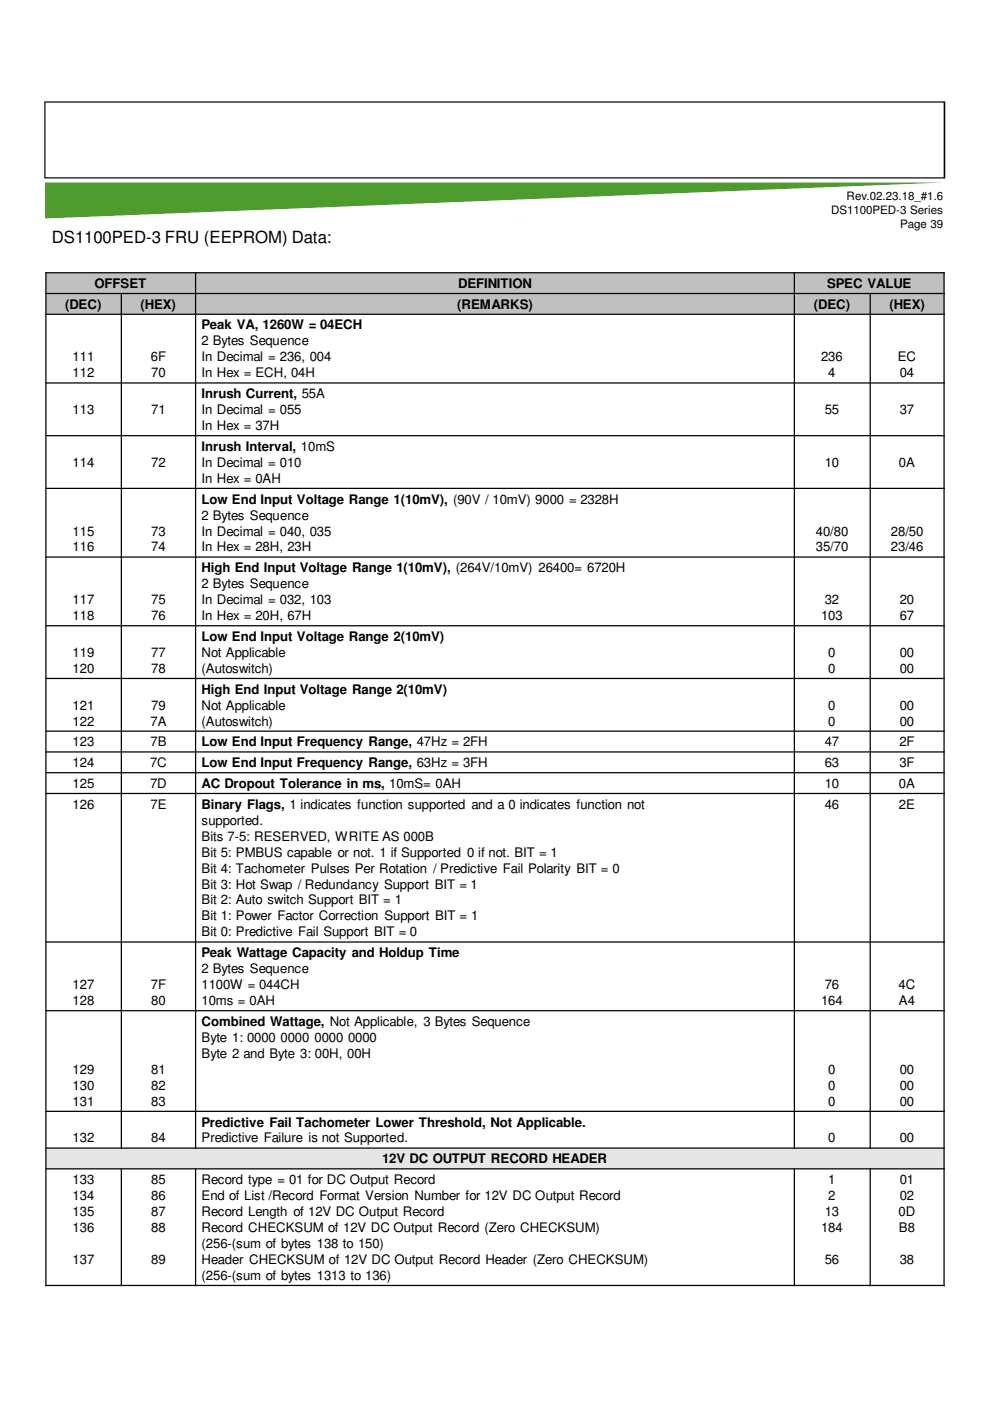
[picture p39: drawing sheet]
<svg xmlns="http://www.w3.org/2000/svg" width="210mm" height="297mm" viewBox="0 0 210 297" stroke-linecap="round" stroke-linejoin="round" font-family="sans-serif">
<defs><g id="words">
<text font-size="3.6" x="11" y="51.6">DS1100PED-3 FRU (EEPROM) Data:</text>
<g font-size="2.8">
<text x="13.8" y="65.4">(DEC)</text>
<text x="20.1" y="61">OFFSET</text>
<text x="29.8" y="65.4">(HEX)</text>
<text x="96.9" y="65.4">(REMARKS)</text>
<text x="97.2" y="61">DEFINITION</text>
<text x="172.6" y="65.4">(DEC)</text>
<text x="175.4" y="61">SPEC VALUE</text>
<text x="188.6" y="65.4">(HEX)</text>
<text x="42.8" y="69.8">Peak VA, 1260W = 04ECH</text>
<text x="15.4" y="76.6">111</text>
<text x="32" y="76.6">6F</text>
<text x="42.8" y="73.2">2 Bytes Sequence</text>
<text x="42.8" y="76.6">In Decimal = 236, 004</text>
<text x="174.2" y="76.6">236</text>
<text x="190.4" y="76.6">EC</text>
<text x="15.4" y="80">112</text>
<text x="32.1" y="80">70</text>
<text x="42.8" y="80">In Hex = ECH, 04H</text>
<text x="175.7" y="80">4</text>
<text x="190.8" y="80">04</text>
<text x="15.4" y="87.8">113</text>
<text x="32.1" y="87.8">71</text>
<text x="42.8" y="87.8">In Decimal = 055</text>
<text x="42.8" y="84.4">Inrush Current, 55A</text>
<text x="174.9" y="87.8">55</text>
<text x="190.8" y="87.8">37</text>
<text x="42.8" y="91.2">In Hex = 37H</text>
<text x="42.8" y="95.6">Inrush Interval, 10mS</text>
<text x="15.4" y="99">114</text>
<text x="32.1" y="99">72</text>
<text x="42.8" y="99">In Decimal = 010</text>
<text x="174.9" y="99">10</text>
<text x="190.7" y="99">0A</text>
<text x="42.8" y="102.4">In Hex = 0AH</text>
<text x="42.8" y="106.8">Low End Input Voltage Range 1(10mV), (90V / 10mV) 9000 = 2328H</text>
<text x="15.4" y="113.5">115</text>
<text x="32.1" y="113.5">73</text>
<text x="42.8" y="110.2">2 Bytes Sequence</text>
<text x="42.8" y="113.5">In Decimal = 040, 035</text>
<text x="173.1" y="113.5">40/80</text>
<text x="189" y="113.5">28/50</text>
<text x="15.4" y="116.9">116</text>
<text x="32.1" y="116.9">74</text>
<text x="42.8" y="116.9">In Hex = 28H, 23H</text>
<text x="173.1" y="116.9">35/70</text>
<text x="189" y="116.9">23/46</text>
<text x="42.8" y="124.7">2 Bytes Sequence</text>
<text x="42.8" y="121.3">High End Input Voltage Range 1(10mV), (264V/10mV) 26400= 6720H</text>
<text x="15.4" y="128.1">117</text>
<text x="15.4" y="131.5">118</text>
<text x="32.1" y="128.1">75</text>
<text x="32.1" y="131.5">76</text>
<text x="42.8" y="128.1">In Decimal = 032, 103</text>
<text x="42.8" y="131.5">In Hex = 20H, 67H</text>
<text x="174.2" y="131.5">103</text>
<text x="174.9" y="128.1">32</text>
<text x="190.8" y="128.1">20</text>
<text x="190.8" y="131.5">67</text>
<text x="42.8" y="135.9">Low End Input Voltage Range 2(10mV)</text>
<text x="15.4" y="139.3">119</text>
<text x="15.4" y="142.7">120</text>
<text x="32.1" y="139.3">77</text>
<text x="32.1" y="142.7">78</text>
<text x="42.8" y="139.3">Not Applicable</text>
<text x="42.8" y="142.7">(Autoswitch)</text>
<text x="175.7" y="139.3">0</text>
<text x="175.7" y="142.7">0</text>
<text x="190.8" y="139.3">00</text>
<text x="190.8" y="142.7">00</text>
<text x="42.8" y="147.1">High End Input Voltage Range 2(10mV)</text>
<text x="15.4" y="150.5">121</text>
<text x="15.4" y="153.8">122</text>
<text x="31.9" y="153.8">7A</text>
<text x="32.1" y="150.5">79</text>
<text x="42.8" y="150.5">Not Applicable</text>
<text x="42.8" y="153.8">(Autoswitch)</text>
<text x="175.7" y="150.5">0</text>
<text x="175.7" y="153.8">0</text>
<text x="190.8" y="150.5">00</text>
<text x="190.8" y="153.8">00</text>
<text x="15.4" y="158.2">123</text>
<text x="31.9" y="158.2">7B</text>
<text x="42.8" y="158.2">Low End Input Frequency Range, 47Hz = 2FH</text>
<text x="174.9" y="158.2">47</text>
<text x="190.8" y="158.2">2F</text>
<text x="15.4" y="162.6">124</text>
<text x="15.4" y="167">125</text>
<text x="31.8" y="162.6">7C</text>
<text x="31.8" y="167">7D</text>
<text x="42.8" y="162.6">Low End Input Frequency Range, 63Hz = 3FH</text>
<text x="42.8" y="167">AC Dropout Tolerance in ms, 10mS= 0AH</text>
<text x="174.9" y="162.6">63</text>
<text x="174.9" y="167">10</text>
<text x="190.7" y="167">0A</text>
<text x="190.8" y="162.6">3F</text>
<text x="15.4" y="171.4">126</text>
<text x="31.9" y="171.4">7E</text>
<text x="42.8" y="171.4">Binary Flags, 1 indicates function supported and a 0 indicates function not</text>
<text x="174.9" y="171.4">46</text>
<text x="190.7" y="171.4">2E</text>
<text x="42.8" y="174.8">supported.</text>
<text x="42.8" y="178.2">Bits 7-5: RESERVED, WRITE AS 000B</text>
<text x="42.8" y="181.6">Bit 5: PMBUS capable or not. 1 if Supported 0 if not. BIT = 1</text>
<text x="42.8" y="185">Bit 4: Tachometer Pulses Per Rotation / Predictive Fail Polarity BIT = 0</text>
<text x="42.8" y="188.4">Bit 3: Hot Swap / Redundancy Support BIT = 1</text>
<text x="42.8" y="191.8">Bit 2: Auto switch Support BIT = 1</text>
<text x="42.8" y="195.2">Bit 1: Power Factor Correction Support BIT = 1</text>
<text x="42.8" y="198.5">Bit 0: Predictive Fail Support BIT = 0</text>
<text x="42.8" y="202.9">Peak Wattage Capacity and Holdup Time</text>
<text x="15.4" y="209.7">127</text>
<text x="32" y="209.7">7F</text>
<text x="42.8" y="206.3">2 Bytes Sequence</text>
<text x="42.8" y="209.7">1100W = 044CH</text>
<text x="174.9" y="209.7">76</text>
<text x="190.6" y="209.7">4C</text>
<text x="15.4" y="213.1">128</text>
<text x="32.1" y="213.1">80</text>
<text x="42.8" y="213.1">10ms = 0AH</text>
<text x="174.2" y="213.1">164</text>
<text x="190.7" y="213.1">A4</text>
<text x="42.8" y="217.5">Combined Wattage, Not Applicable, 3 Bytes Sequence</text>
<text x="42.8" y="220.9">Byte 1: 0000 0000 0000 0000</text>
<text x="15.4" y="227.7">129</text>
<text x="32.1" y="227.7">81</text>
<text x="42.8" y="224.3">Byte 2 and Byte 3: 00H, 00H</text>
<text x="175.7" y="227.7">0</text>
<text x="190.8" y="227.7">00</text>
<text x="15.4" y="231.1">130</text>
<text x="32.1" y="231.1">82</text>
<text x="175.7" y="231.1">0</text>
<text x="190.8" y="231.1">00</text>
<text x="15.4" y="234.4">131</text>
<text x="32.1" y="234.4">83</text>
<text x="42.8" y="238.8">Predictive Fail Tachometer Lower Threshold, Not Applicable.</text>
<text x="175.7" y="234.4">0</text>
<text x="190.8" y="234.4">00</text>
<text x="15.4" y="242.2">132</text>
<text x="32.1" y="242.2">84</text>
<text x="42.8" y="242.2">Predictive Failure is not Supported.</text>
<text x="175.7" y="242.2">0</text>
<text x="190.8" y="242.2">00</text>
<text x="15.4" y="251">133</text>
<text x="32.1" y="251">85</text>
<text x="42.8" y="251">Record type = 01 for DC Output Record</text>
<text x="81" y="246.6">12V DC OUTPUT RECORD HEADER</text>
<text x="175.7" y="251">1</text>
<text x="190.8" y="251">01</text>
<text x="15.4" y="254.4">134</text>
<text x="15.4" y="257.8">135</text>
<text x="32.1" y="254.4">86</text>
<text x="32.1" y="257.8">87</text>
<text x="42.8" y="257.8">Record Length of 12V DC Output Record</text>
<text x="42.8" y="254.4">End of List /Record Format Version Number for 12V DC Output Record</text>
<text x="174.9" y="257.8">13</text>
<text x="175.7" y="254.4">2</text>
<text x="190.6" y="257.8">0D</text>
<text x="190.8" y="254.4">02</text>
<text x="15.4" y="261.2">136</text>
<text x="32.1" y="261.2">88</text>
<text x="42.8" y="261.2">Record CHECKSUM of 12V DC Output Record (Zero CHECKSUM)</text>
<text x="174.2" y="261.2">184</text>
<text x="190.7" y="261.2">B8</text>
<text x="15.4" y="268">137</text>
<text x="32.1" y="268">89</text>
<text x="42.8" y="264.6">(256-(sum of bytes 138 to 150)</text>
<text x="42.8" y="268">Header CHECKSUM of 12V DC Output Record Header (Zero CHECKSUM)</text>
<text x="174.9" y="268">56</text>
<text x="190.8" y="268">38</text>
<text x="42.8" y="271.4">(256-(sum of bytes 1313 to 136)</text>
</g>
<g font-size="2.5">
<text x="176.3" y="45.5">DS1100PED-3 Series</text>
<text x="179.6" y="42.5">Rev.02.23.18_#1.6</text>
<text x="190.9" y="48.4">Page 39</text>
</g>
</g></defs>
<path d="M9.6 38.7h190.6l-190.6 7.6z" fill="#4d9c2d"/>
<path d="M9.4 21.5h191.1v16.3h-191.1zM9.6 21.8l.1-.1v16l-.1-.1h190.7l-.1 .1v-16l.1 .1z" fill="#000"/>
<g fill="#c0c0c0">
<path d="M9.7 57.8h31.8v4.4h-31.8z" fill-rule="evenodd"/>
<path d="M41.5 57.8h127v4.4h-127z" fill-rule="evenodd"/>
<path d="M168.5 57.8h31.7v4.4h-31.7z" fill-rule="evenodd"/>
<path d="M9.7 62.2h16v4.4h-16z" fill-rule="evenodd"/>
<path d="M25.7 62.2h15.8v4.4h-15.8z" fill-rule="evenodd"/>
<path d="M41.5 62.2h127v4.4h-127z" fill-rule="evenodd"/>
<path d="M168.5 62.2h16.1v4.4h-16.1z" fill-rule="evenodd"/>
<path d="M184.6 62.2h15.6v4.4h-15.6z" fill-rule="evenodd"/>
</g>
<path d="M9.7 243.4h190.5v4.4h-190.5z" fill-rule="evenodd" fill="#e6e6e6"/>
<g fill="none" stroke="#000" stroke-width=".26">
<path d="M9.7 57.8h190.7M9.7 57.7v215M41.5 57.7v185.9M168.5 57.7v185.9M200.2 57.7v215M9.7 62.2h190.7M9.7 66.6h190.7M25.7 62.1v181.5M184.6 62.1v181.5M9.7 81.2h190.7M9.7 92.4h190.7M9.7 103.5h190.7"/>
<path d="M9.7 118.1h190.7M9.7 132.7h190.7M9.7 143.8h190.7M9.7 155h190.7M9.7 159.4h190.7M9.7 163.8h190.7M9.7 168.2h190.7M9.7 199.7h190.7M9.7 214.3h190.7M9.7 235.6h190.7M9.7 243.4h190.7M9.7 247.8h190.7"/>
<path d="M25.7 247.7v25M41.5 247.7v25M168.5 247.7v25M184.6 247.7v25M9.7 272.5h190.7"/>
</g>
<use href="#words"/>
</svg>
